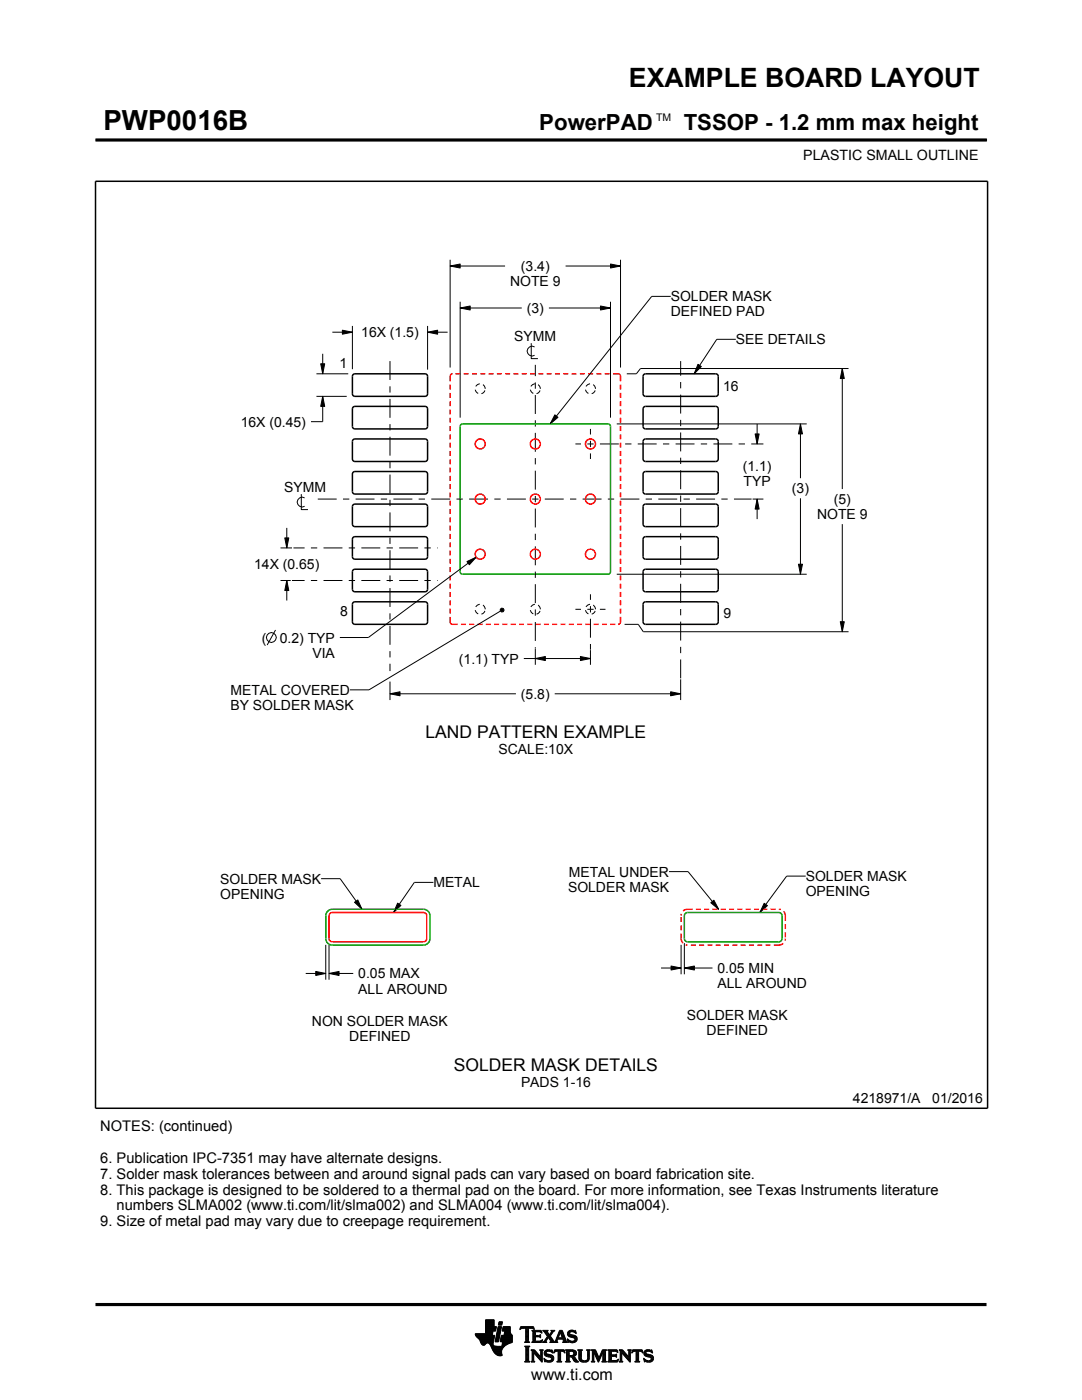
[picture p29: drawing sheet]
<svg xmlns="http://www.w3.org/2000/svg" width="216mm" height="279mm" viewBox="0 0 216 279" stroke-linecap="round" stroke-linejoin="round" font-family="sans-serif">
<defs><g id="words">
<text font-size="5.5" x="20.6" y="26">PWP0016B</text>
<text font-size="5.3" x="125.5" y="17.4">EXAMPLE BOARD LAYOUT</text>
<g font-size="4.4">
<text x="107.6" y="26">PowerPAD</text>
<text x="136.4" y="26">TSSOP - 1.2 mm max height</text>
</g>
<g font-size="3.5">
<text x="84.9" y="147.3">LAND PATTERN EXAMPLE</text>
<text x="90.6" y="213.7">SOLDER MASK DETAILS</text>
</g>
<text font-size="3.2" x="106" y="275.3">www.ti.com</text>
<g font-size="2.9">
<text x="20" y="225.8">NOTES: (continued)</text>
<text x="20" y="232.1">6. Publication IPC-7351 may have alternate designs.</text>
<text x="20" y="235.2">7. Solder mask tolerances between and around signal pads can vary based on board fabrication site.</text>
<text x="20" y="238.4">8. This package is designed to be soldered to a thermal pad on the board. For more information, see Texas Instruments literature</text>
<text x="20" y="244.7">9. Size of metal pad may vary due to creepage requirement.</text>
<text x="23.3" y="241.5">numbers SLMA002 (www.ti.com/lit/slma002) and SLMA004 (www.ti.com/lit/slma004).</text>
</g>
<g font-size="2.8">
<text x="160.3" y="32">PLASTIC SMALL OUTLINE</text>
<text x="101.8" y="57.1">NOTE 9</text>
<text x="103.9" y="54.1">(3.4)</text>
<text x="105.1" y="62.5">(3)</text>
<text x="133.8" y="60.1">SOLDER MASK</text>
<text x="133.8" y="63.1">DEFINED PAD</text>
<text x="72.1" y="67.3">16X (1.5)</text>
<text x="102.6" y="68.1">SYMM</text>
<text x="146.8" y="68.7">SEE DETAILS</text>
<text x="67.8" y="73.4">1</text>
<text x="144.3" y="78">16</text>
<text x="48" y="85.2">16X (0.45)</text>
<text x="148.2" y="93.9">(1.1)</text>
<text x="56.7" y="98.2">SYMM</text>
<text x="148.4" y="96.9">TYP</text>
<text x="158" y="98.4">(3)</text>
<text x="166.4" y="100.6">(5)</text>
<text x="163" y="103.6">NOTE 9</text>
<text x="50.7" y="113.6">14X (0.65)</text>
<text x="67.9" y="123">8</text>
<text x="144.4" y="123.3">9</text>
<text x="52.2" y="128.2">(</text>
<text x="55.8" y="128.2">0.2) TYP</text>
<text x="62.3" y="131.2">VIA</text>
<text x="91.6" y="132.4">(1.1) TYP</text>
<text x="46" y="138.7">METAL COVERED</text>
<text x="46" y="141.7">BY SOLDER MASK</text>
<text x="103.9" y="139.5">(5.8)</text>
<text x="99.5" y="150.4">SCALE:10X</text>
<text x="43.9" y="176.4">SOLDER MASK</text>
<text x="43.9" y="179.4">OPENING</text>
<text x="86.5" y="177.1">METAL</text>
<text x="113.3" y="178">SOLDER MASK</text>
<text x="113.5" y="175">METAL UNDER</text>
<text x="160.8" y="175.8">SOLDER MASK</text>
<text x="160.8" y="178.8">OPENING</text>
<text x="71.5" y="195.3">0.05 MAX</text>
<text x="143.2" y="194.2">0.05 MIN</text>
<text x="143.2" y="197.2">ALL AROUND</text>
<text x="71.5" y="198.3">ALL AROUND</text>
<text x="137" y="203.6">SOLDER MASK</text>
<text x="62.2" y="204.7">NON SOLDER MASK</text>
<text x="69.7" y="207.7">DEFINED</text>
<text x="141" y="206.6">DEFINED</text>
<text x="104" y="216.8">PADS 1-16</text>
<text x="170.2" y="220.2">4218971/A</text>
<text x="186" y="220.2">01/2016</text>
</g>
<text font-size="2.1" x="130.9" y="24.2">TM</text>
</g></defs>
<g fill="#000">
<path d="M89.8 53.1l2-.4v.8zM121.8 52.7l2 .4-2 .4zM64.4 79.1l.4 2h-.8zM64 72.6h.8l-.4 2zM68.3 65.9l2 .4-2 .4zM85.3 66.3l2-.4v.8zM91.8 61.5l2-.4v.8zM119.8 61.1l2 .4-2 .4zM139.3 72.7l.6 .4-1.4 1.5zM168.1 73.5l.4 2h-.8zM110.7 82.8l.6 .5-1.5 1.3zM150.7 86.6h.8l-.4 2z"/>
<path d="M151.1 99.6l.4 2h-.8zM159.7 84.6l.4 2h-.8zM56.8 107.4h.8l-.4 2zM57.2 115.9l.4 2h-.8zM93.2 112.1l1.8-.9-1.3 1.5zM159.3 112.6h.8l-.4 2zM77.8 138.5l2-.4v.8zM99.8 121.6l.3-.2h.3l.2 .4-.2 .3h-.3l-.3-.2zM106.8 131.4l2-.4v.8zM115.8 131l2 .4-2 .4zM133.8 138.1l2 .4-2 .4zM167.7 124.1h.8l-.4 2z"/>
<path d="M63 193.9l2 .4-2 .4zM65.7 194.3l2-.4v.8zM70.7 180.1l.7-.5 .8 1.9zM79.3 180.2l.7 .5-1.5 1.4zM133.9 192.8l2 .4-2 .4zM136.6 193.2l2-.4v.8zM141.8 180.2l.7-.5 .9 1.8zM152.5 180.3l.6 .4-1.5 1.4z"/>
</g>
<g fill="none" stroke="#000" stroke-width=".2">
<path d="M19.1 27.9h177.7M196.8 27.7v.5M89.8 53.1l2-.4v.8zM89.8 51.8v21.6M89.8 53.1h11M112.9 53.1h10.9M121.8 52.7l2 .4-2 .4zM123.8 51.8v21.6M133.8 59.1h-3.8l-20.2 25.5M63.1 74.6h6.4M63.1 79.1h6.1M64 72.6h.8l-.4 2z"/>
<path d="M64.4 79.1l.4 2h-.8zM64.4 70.6v4M64.4 79.1v5.1h-2.3M66.3 66.3h4M68.3 65.9l2 .4-2 .4zM70.3 65v8.7M85.3 66.3l2-.4v.8zM85.3 65v8.8M85.3 66.3h4M91.8 61.5l2-.4v.8zM91.8 60.2v23.2M91.8 61.5h12.3"/>
<path d="M106 68.5v3.1h1.3M106.7 69.2a.98 .98 0 0 0-1.5 .9 .98 .98 0 0 0 1.5 .8M109.5 61.5h12.3M119.8 61.1l2 .4-2 .4zM121.8 60.2v23.2M139.3 72.7l.6 .4-1.4 1.5zM146.8 67.7h-3.8l-4.5 6.9M168.1 73.5l.4 2h-.8zM168.1 73.5v24.1M169.3 73.5h-41.5l-.8 1.1h-1.9M60.1 98.6v3.1h1.4M60.8 99.4a.98 .98 0 0 0-1.5 .8 .98 .98 0 0 0 1.5 .8"/>
<path d="M110.7 82.8l.6 .5-1.5 1.3zM123.1 84.6h37.9M149.9 88.6h2.4M150.2 99.6h2.1M150.7 86.6h.8l-.4 2zM151.1 99.6l.4 2h-.8zM151.1 84.6v4M151.1 99.6v4M159.7 84.6l.4 2h-.8zM159.7 84.6v10.8M159.7 99.4v15.2M56 109.4h2.3"/>
<path d="M56 115.9h2M56.8 107.4h.8l-.4 2zM57.2 115.9l.4 2h-.8zM57.2 105.4v4M57.2 115.9v4M93.2 112.1l1.8-.9-1.3 1.5zM95 111.2l-21.5 16h-5.7M123.1 114.6h37.9M159.3 112.6h.8l-.4 2zM168.1 104.6v21.5M55 125.7l-1.7 3M77.8 138.5l2-.4v.8z"/>
<path d="M77.8 138.5h25.1M77.8 136v3.7M99.8 121.6l.3-.2h.3l.2 .4-.2 .3h-.3l-.3-.2zM99.8 122l-26.2 15.7h-3.8M104.5 131.4h13.3M106.8 131.4l2-.4v.8zM106.8 129.5v3.2M110.7 138.5h25.1M115.8 131l2 .4-2 .4zM117.8 129.7v3M124.6 124.6h2.8l1 1.5h40.9M133.8 138.1l2 .4-2 .4z"/>
<path d="M135.8 135.6v4.1M167.7 124.1h.8l-.4 2zM64.1 175.4h3.8l4.3 6.1M86.5 176.1h-3.8l-4.2 6M133.5 174h3.8l6.1 7.5M160.8 174.8h-3.8l-5.4 7.3M61 194.3h4M63 193.9l2 .4-2 .4zM65 188.6v6.9M65.7 194.3l2-.4v.8zM65.7 188.6v6.9M65.7 194.3h4.8"/>
<path d="M70.7 180.1l.7-.5 .8 1.9zM79.3 180.2l.7 .5-1.5 1.4zM131.9 193.2h4M133.9 192.8l2 .4-2 .4zM135.9 188.6v5.8M136.6 193.2l2-.4v.8zM136.6 188.2v6.2M136.6 193.2h5.6M141.8 180.2l.7-.5 .9 1.8zM152.5 180.3l.6 .4-1.5 1.4zM94.8 266.2h3.5M94.8 266.3h3.5"/>
<path d="M94.9 266.4h3.3M94.9 266.5h3.8l-.2 1.2M94.9 266.5h3.8M95 266.6h3.7M95 266.7h3.7M95.1 266.8h3.6M95.2 266.9h3.4M95.3 267h3.3M95.4 267.1h3.2M95.5 267.2h3.1M95.6 267.3h3M95.7 267.4h2.8"/>
<path d="M95.7 267.5h2.8M95.7 267.5l.4 .7 .3 .3 .3-.1 .5-.4 .4 .1 .8 1.5M95.8 267.6h2.7M95.8 267.7h2.7M95.9 267.8h2.6M95.9 267.9h2.5M95.9 268h2.5M96 268h1.1M96 268.1h1M96.1 268.2h.8M96.1 268.3h.7M96.2 268.4h.6"/>
<path d="M96.3 268.4h.4M96.9 266.1h1.4M96.9 266h1.4M96.9 265.9h1.4M96.9 265.8h1.5M96.9 265.7h1.5M96.9 264.7l2.2 .1-.2 .9h-.5l-.2 .8M96.9 265.6h2M96.9 265.5h2M96.9 265.4h2M96.9 265.3h2.1M96.9 265.2h2.1"/>
<path d="M96.9 265.1h2.1M96.9 265h2.1M96.9 264.9h2.1M96.9 264.8h2.2M96.9 264.6h1.7M96.9 264.5h1.7M96.9 264.4h1.7M96.9 264.3h1.7M96.9 264.2h1.7M96.9 264.1h1.7M96.9 264h1.7M96.9 263.9h1.7"/>
<path d="M96.9 263.8h1.7M96.9 263.7h1.7M96.9 263.6h1.7M96.9 263.5h1.7M96.9 263.4h1.7M97.5 268h.9M97.6 268.1h.8M97.7 268.2h.7M97.7 268.3h.7M97.8 268.4h.6M97.9 268.5h.6M97.9 268.6h.7"/>
<path d="M98 268.7h1.1M98 268.8h2.6M98 268.8h2.5M98.1 268.9h2.3M98.1 269h2.3M98.1 269.1h2.2M98.2 269.2h2.1M98.2 269.2h2M98.2 269.3h2M98.3 269.4h1.9M98.3 269.5h1.8M98.4 269.6h1.7"/>
<path d="M98.4 269.6l.6 .7 .6 .3 .6-.1-.1-.7M98.4 268v.4l.3 .2 2 .1M98.5 269.7h1.6M98.5 267.7l-.1 .3M98.5 269.8h1.6M98.6 269.9h1.5M98.6 264.8v-1.4h-1.7v2.8h-2.1l.2 .5 .7 .8M98.6 270h1.5M98.7 270h1.4M98.8 270.1h1.3M98.8 267.7h.7M98.8 267.6h.7"/>
<path d="M98.8 267.5h.7M98.9 270.2h1.2M98.9 267.4h.7M98.9 267.3h.7M98.9 267.2h.7M98.9 267.1h.7M98.9 267h.7M98.9 270.3h1.3M99 266.9h.6M99 266.9h.7M99 266.8h.7M99 266.7h.7"/>
<path d="M99 266.6h.7M99 266.5h.7M99.1 270.4h1.1M99.1 266.4h.7M99.1 266.3h.7M99.1 266.2h.7M99.1 266.1h.7M99.1 266h.7M99.2 265.9h.7M99.2 265.8h.7M99.2 270.4h1M99.2 265.7h.7"/>
<path d="M99.2 265.6h.7M99.2 265.5h.7M99.3 265.4h.6M99.3 265.4h.7M99.3 265.3h.7M99.3 265.2h.7M99.3 265.1h.7M99.3 265h.7M99.4 270.5h.8M99.4 264.9h.7M99.4 264.8h.7M99.4 264.8h.7l-.6 3h-.7z"/>
<path d="M99.5 264.4h.6M99.5 264.3h.7M99.5 264.2h.7M99.5 264.1h.7M99.5 264h.7M99.5 263.9h.7M99.6 263.8h.7M99.6 263.8h.7l-.2 .7h-.7zM99.8 270.6h.1M99.8 267.7h2.4M99.8 267.6h2.4M99.8 267.5h2.4"/>
<path d="M99.9 267.4h2.3M99.9 267.3h2.3M99.9 267.2h2.3M99.9 267.1h2.3M99.9 267h2.3M99.9 266.9h2.3M100 266.9h2.2M100 266.8h2.2M100 266.7h2.2M100 266.6h2.2M100 266.5h2.2M100.1 268.6h.7"/>
<path d="M100.2 268.5h.7M100.2 268.4h.8M100.2 268.4h.9M100.2 268.3h1M100.2 268.2h1.2M100.2 265.6h1.6M100.2 268.1h1.4M100.2 265.5h1.6M100.2 268h1.6M100.3 265.4h1.5M100.3 268h1.7M100.3 267.9h1.9"/>
<path d="M100.3 265.3h1.5M100.3 267.8h1.9M100.3 265.2h1.5M100.3 265.1h1.5M100.3 265h1.5M100.4 264.9h1.4M100.4 264.8h1.4M100.6 266.5l.1-.8h-.5l.2-.9h1.4l.1 1.1 .3 .6v1.4l-1.3 .6M100.6 266.4h1.5M100.6 266.3h1.4M100.6 266.2h1.4M100.6 266.1h1.3"/>
<path d="M100.7 266h1.2M100.7 265.9h1.2M100.7 265.8h1.1M100.7 265.7h1.1M100.9 268.5l-.6 .6-.2 .7M102.2 266.5h-2.2l-.2 1.1 .1 .2h.4l-.2 .9M103.7 265.3h.1M103.8 265.2h.2M103.8 265h2.8M103.8 264.9h2.7M103.9 264.8h2.6M104.7 267.8h1"/>
<path d="M104.7 271.8h1.1M104.7 268.7h1M104.8 267.7h.7M104.8 271.7h.8M104.9 265.2h.6M104.9 268.9h.6M104.9 267.6h.6M104.9 267.5v-2.3l-.7-.1-.4 .3 .1-.6h2.6l.1 .6-.4-.3-.7 .1v2.3M104.9 267.5l-.2 .3M104.9 267.5h.6M104.9 267.4h.6M104.9 267.3h.6"/>
<path d="M104.9 267.2h.6M104.9 267.1h.6M104.9 267h.6M104.9 266.8h.6M104.9 266.7h.6M104.9 266.6h.6M104.9 266.5h.6M104.9 266.4h.6M104.9 266.3h.6M104.9 266.2h.6M104.9 266.1h.6M104.9 265.9h.6"/>
<path d="M104.9 265.8h.6M104.9 265.7h.6M104.9 265.6h.6M104.9 265.5h.6M104.9 265.4h.6M104.9 265.3h.6M104.9 271.5h.6M104.9 269h.6M104.9 271.4h.6M104.9 271.4v-2.4l-.2-.4h1.1l-.3 .4v2.4M104.9 271.4l-.2 .4h1.1l-.3-.4M104.9 271.3h.6"/>
<path d="M104.9 271.2h.6M104.9 271.1h.6M104.9 271h.6M104.9 270.9h.6M104.9 270.8h.6M104.9 270.6h.6M104.9 270.5h.6M104.9 270.4h.6M104.9 270.3h.6M104.9 270.2h.6M104.9 270.1h.6M104.9 270h.6"/>
<path d="M104.9 269.9h.6M104.9 269.8h.6M104.9 269.6h.6M104.9 269.5h.6M104.9 269.4h.6M104.9 269.3h.6M104.9 269.2h.6M104.9 269.1h.6M105.5 267.5l.2 .3M105.7 267.8h-1M105.9 271.8h.8M105.9 269.4h.8"/>
<path d="M106.1 269.5h.7M106.1 267.8h2M106.1 271.7h.5M106.2 269.6h.7M106.2 271.5h.3M106.2 265.6h1.8M106.2 269.8h.8M106.2 271.4h.3M106.2 269.8l-.3-.4h.8l1.2 1.4M106.2 271.4l-.3 .4h.8l-.2-.4M106.2 271.3h.3M106.2 271.2h.3"/>
<path d="M106.2 271.1h.3M106.2 271h.3M106.2 270.9h.3M106.2 270.8h.3M106.2 270.6h.3M106.2 270.5h.3M106.2 270.4h.3M106.2 270.3h.3M106.2 270.2h.3M106.2 270.1h.3M106.2 270h1M106.2 269.9h.9"/>
<path d="M106.2 269.8v1.6M106.3 267.7h1.8M106.3 265.7h1.8M106.3 267.6h.6M106.3 265.8h.6M106.3 267.5l-.2 .3M106.3 267.5h.5M106.3 267.4h.5M106.3 267.3h.5M106.3 267.2h.5M106.3 267.1h.5M106.3 267h.5"/>
<path d="M106.3 266.8h.5M106.3 266.7h1.6M106.3 266.6h1.6M106.3 266.5h.5M106.3 266.4h.5M106.3 266.3h.5M106.3 266.2h.5M106.3 266.1h.5M106.3 265.9h.5M106.4 265.2h.2M106.5 270h.1M106.5 270v1.4"/>
<path d="M106.5 265.3h.1M106.6 270.1h.7M106.7 270.2h.7M106.8 270.3h.7M106.8 265.9l.1-.1h.7l.6 .2-.2-.5h-1.9l.2 .3v1.7M106.8 265.9v.6h.8l.3-.2v.7l-.3-.2h-.8l.1 .8h.9l.5-.2M106.9 270.4h.7M107 270.5h.7M107.1 270.6h.7M107.2 270.8h1M107.3 270.9h.9M107.4 271h.8"/>
<path d="M107.5 271.1h.7M107.6 271.2h.6M107.6 266.5h.3M107.7 271.3h.5M107.7 269.4h.7M107.7 266.8h.2M107.7 267.6h.5M107.8 266.4h.1M107.8 271.4h.4M107.8 267h.1M107.8 265.8h.3M107.8 269.5h.5"/>
<path d="M107.9 271.5h.3M107.9 269.6h.3M107.9 269.8h.3M107.9 270.6h.3M107.9 270.5h.3M107.9 270.4h.3M107.9 270.3h.3M107.9 270.2h.3M107.9 270.1h.3M107.9 270h.3M107.9 269.9h.3M107.9 269.8v1"/>
<path d="M108 271.7h.2M108 265.9h.1M108 267.5h.2M108.1 271.8h.1M108.1 266.1h.1M108.2 267.4h.1M108.2 269.8l.2-.4h-.7l.2 .4M108.2 269.8v2.1l-1.7-1.9M108.2 267.8h.9M108.3 267.4l-.2 .5-2-.1M108.3 265.6h1M108.5 267.7h.5"/>
<path d="M108.5 271.1l.2 .7 .2-.1 .6 .2 .7-.2 .3-.6M108.5 271.1h.1M108.5 265.7h.7M108.5 271.2h.2M108.6 271.3h.2M108.6 270.1l.2 .5 1.1 .3 .1 .3-.1 .3h-.5l-.9-.4M108.6 270.1h.4M108.6 270h.4M108.6 270.2h.6M108.6 267.6h.4M108.6 271.4h.4M108.6 269.9h.4"/>
<path d="M108.6 270.3h1M108.6 265.8h.7M108.6 271.5h.8M108.6 269.8h.5M108.7 271.7h1.5M108.7 270.4h1.3M108.7 267.5h.3M108.7 271.8h.1M108.7 265.9h.6M108.7 269.6h1.5M108.8 267.4h.3M108.8 270.5h1.5"/>
<path d="M108.8 266.1h.6M108.8 269.5h1.4M108.8 267.3h.4M108.9 266.2h.6M108.9 267.2h.4M108.9 266.3h.6M108.9 270.6h1.5M109 267.1h.3M109 270l.2 .2 1.1 .3 .2 .6M109 270l.1-.3h.4l.8 .3-.1-.6-.2 .1-.6-.1-.6 .2-.2 .5M109 266.4h1M109.1 271.8h.9"/>
<path d="M109.1 269.4h.7M109.1 267h.9M109.1 266.5h.8M109.1 267.8h-.9M109.2 266.8h.8M109.2 266.6h.6M109.2 266.7h.7M109.2 266.7l-.6 1-.4 .1M109.3 270.8h1.1M109.5 267.1h.6M109.6 267.2h.6M109.7 271.5h.7"/>
<path d="M109.7 267.3h.6M109.7 267.8l.2-.1-.5-.8-.4 .8 .1 .1M109.7 267.8h1.6M109.7 266.3h.4M109.7 267.4h.6M109.8 270.9h.7M109.8 266.2h.3M109.8 266.6l.9 1.2 1-2.3h.5l.8 2.1 .3 .2M109.8 267.5h.6M109.9 266.1h.3M109.9 269.8h.4M109.9 267.6h.6"/>
<path d="M109.9 267.7h.7M109.9 271.4h.5M109.9 265.9h.4M110 271h.5M110 265.6h.7M110 265.9l.1-.2-.2-.2h.8l-.9 1.1M110 265.9l-.4 .5-.4-.6 .2-.3h-1.1l.9 1.2M110 271.3h.5M110 265.8h.4M110 271.1h.5M110 271.2h.5M110.1 269.4h.1"/>
<path d="M110.1 265.7h.4M110.1 269.9h.2M110.2 270h.1M110.5 270h.1M110.5 269.9h.2M110.5 269.8h.3M110.6 269.6h2.1M110.6 269.5h2M110.6 269.4h2M110.7 267.7h.5M110.8 267.6h.4M110.9 267.5h.3"/>
<path d="M110.9 267.4h.3M111 267.3h.3M111 267.2h1.8M111 267.1h1.8M111.1 267h.3M111.1 271.8h1M111.1 266.8h.4M111.2 266.7h.3M111.2 267.5v.3h.1M111.2 267.5l.1-.2h1l.1 .2M111.2 266.6h.3M111.3 266.5h.3"/>
<path d="M111.3 271.7h.6M111.3 266.4h.3M111.3 271.5h.6M111.3 267.8h-1.6M111.3 269.8h.6M111.4 266.3h.3M111.4 271.4h.5M111.4 270.1h.5M111.4 270h.5M111.4 269.9h.5M111.4 270.5h.5M111.4 270.4h.5"/>
<path d="M111.4 270.3h.5M111.4 270.2h.5M111.4 271.1h.5M111.4 271h.5M111.4 270.9h.5M111.4 270.8h.5M111.4 270.6h.5M111.4 271.4l-.1-1.7h-.4l-.4 .4 .2-.7h1.9l.1 .7-.4-.4h-.4v1.7M111.4 271.4l-.3 .4h1l-.2-.4M111.4 271.3h.5M111.4 271.2h.5M111.4 266.2h.3"/>
<path d="M111.4 266.1h.4M111.5 265.9h.9M111.5 265.8h.8M111.6 265.7h.7M111.6 265.6h.6M111.8 265.9l.4 1.1h-.8zM111.9 266.1h.5M111.9 266.2h.5M111.9 266.3h.6M112 266.4h.5M112 266.5h.6M112.1 266.6h.5"/>
<path d="M112.1 266.7h.6M112.1 266.8h.6M112.2 267h.5M112.2 267.8h1.1M112.3 267.3h.6M112.3 267.4h.6M112.4 267.5h.6M112.4 267.5v.3h-.2M112.4 269.8h.3M112.4 267.6h.6M112.4 267.7h.7M112.6 269.9h.1"/>
<path d="M112.6 270h.2M112.8 271.8h1M112.8 269.4h1.6M113 269.5h1.7M113 271.7h.7M113 269.6h1.9M113 271.5h.6M113 269.8h.6M113 271.4h.6M113 271.4l-.2 .4h1l-.2-.4M113 271.3h.6M113 271.2h.6"/>
<path d="M113 271.1h.6M113 271h.6M113 270.9h.6M113 270.8h1.5M113 270.6h1.6M113 270.5h1.8M113 270.4h.6M113 270.3h.6M113 270.2h.6M113 270.1h.6M113 270h.6M113 269.9h.6"/>
<path d="M113 269.8v1.6M113 269.8l-.2-.4h1.5l.6 .2 .1 .5M113.2 267.3h.2M113.2 267.4h.3M113.2 266.2l.3 .5 1 .3 .2 .3M113.2 266.2h.5M113.2 266.3h.6M113.2 266.1h.5M113.3 267.5h.3M113.3 267.8h-1.1M113.3 266.4h.9M113.3 265.9h.4"/>
<path d="M113.3 267.6h.6M113.3 266.5h1.3M113.3 267.7h1.6M113.3 265.8h.5M113.3 267.8h.2M113.4 266.6h1.5M113.4 265.7h1.5M113.5 266.7h1.5M113.5 265.6h1.4M113.6 269.9l.1-.2h.5l.3 .4M113.6 269.9v.6M113.7 267.8h1.1"/>
<path d="M113.8 266.8h1.3M113.8 265.5h.6M114 268h.4M114.1 270.9h.6M114.2 271h.6M114.2 271.1h.7M114.3 271.2h.6M114.3 267h.8M114.3 269.8h.7M114.3 270.4h.6M114.4 271.3h.6M114.4 271.3l.4 .5h.7"/>
<path d="M114.4 271.3l-.3-.4-.5-.1v.6M114.4 270.7l1.1 1.1M114.4 270.7h.1M114.4 271.4h.7M114.4 269.9h.6M114.4 270.3h.6M114.5 267.6h.5M114.5 270.2h.5M114.5 270h.5M114.5 265.8h.4M114.5 270.1h.5M114.5 270.1l-.2 .3-.3 .1"/>
<path d="M114.5 271.5h.7M114.6 271.7h.7M114.6 267.1h.6M114.6 267.5h.5M114.7 267.2h.5M114.7 267.4h.5M114.7 265.9h.3M114.7 267.3h.5M114.7 271.8h.8M114.8 266.1h.2M114.9 266.2h.1M114.9 266.2l-.7-.4h-.4l-.1 .2 .1 .3 1.1 .4 .3 .5"/>
<path d="M114.9 266.2l-.1-.7-.2 .1-.5-.1-.6 .2-.3 .5M115 270.1l-.1 .4-.5 .2M115.2 267.2l-.3 .6-.7 .2-.6-.2-.2 .1-.2-.7 .9 .5 .4-.1 .2-.3M115.3 269.4h.9M115.4 269.5h.7M115.5 269.6h.5M115.5 269.8h.5M115.5 269.8v1.4l.4 .5 .6 .2 .6-.1 .4-.3 .1-.5M115.5 271h.5M115.5 270.9h.5M115.5 270.8h.5M115.5 270.6h.5"/>
<path d="M115.5 270.5h.5M115.5 270.4h.5M115.5 270.3h.5M115.5 270.2h.5M115.5 270.1h.5M115.5 270h.5M115.5 269.9h.5M115.5 271.1h.5M115.5 271.2h.5M115.5 271.3h.6M115.6 271.4h.6M115.7 271.5h.8"/>
<path d="M115.8 271.7h1.5M116 271l.2 .4 .5 .2 .4-.2 .2-.4M116 269.8l.2-.4h-.9l.2 .4M116 269.8v1.2M116 271.8h1.1M116.8 271.5h.6M117 269.4h.8M117.1 271.4h.4M117.2 269.5h.5M117.2 271.3h.4M117.2 269.6h.4M117.2 271.2h.4"/>
<path d="M117.2 271.1h.4M117.3 269.8h.3M117.3 271h.3M117.3 270.9h.3M117.3 270.8h.3M117.3 270.6h.3M117.3 270.5h.3M117.3 270.4h.3M117.3 270.3h.3M117.3 270.2h.3M117.3 270.1h.3M117.3 270h.3"/>
<path d="M117.3 269.9h.3M117.6 269.8l.2-.4h-.8l.2 .3 .1 1.3M117.6 269.8v1.2M118 271.8h.7M118 269.4h.8M118.1 269.5h.8M118.1 271.7h.5M118.2 269.6h.7M118.2 271.5h.3M118.2 269.8h.8M118.2 271.4h.3M118.2 271.4l-.2 .4h.7l-.2-.4"/>
<path d="M118.2 271.3h.3M118.2 271.2h.3M118.2 271.1h.3M118.2 271h.3M118.2 270.9h.3M118.2 270.8h.3M118.2 270.6h.3M118.2 270.5h.3M118.2 270.4h.3M118.2 270.3h.3M118.2 270.2h.3M118.2 270.1h.3"/>
<path d="M118.2 270h.9M118.2 269.9h.8M118.2 269.8v1.6M118.6 270.1h.5M118.6 270.2h.6M118.7 270.3h.5M118.7 270.4h.6M118.8 270.5h.5M118.8 270.6h.6M118.9 270.8h.5M118.9 270.9h.6M119 271h.8"/>
<path d="M119 271.1h.8M119.1 271.2h.6M119.1 271.3h.6M119.2 271.4h.4M119.2 271.5h.4M119.3 271.7h.2M119.3 271.8h.2M119.6 270.9h.3M119.6 270.8h.3M119.7 270.6h.3M119.7 270.5h.3M119.8 270.4h.3"/>
<path d="M119.8 270.3h.3M119.9 270.2h.3M119.9 270.1h.3M120 270h.8M120 269.9h.8M120 269.8h.8M120.1 271.8h1M120.1 269.6h.7M120.1 269.5h.8M120.2 269.4h.9M120.2 271.7h.7M120.3 271.5h.5"/>
<path d="M120.3 271.4h.5M120.3 271.4l-.2 .4h1l-.3-.4M120.3 271.4v-1.5l-.9 2-.9-2v1.5M120.3 271.3h.5M120.3 271.2h.5M120.3 271.1h.5M120.3 271h.5M120.3 270.9h.5M120.3 270.8h.5M120.3 270.6h.5M120.3 270.5h.5M120.3 270.4h.5"/>
<path d="M120.3 270.3h.5M120.3 270.2h.5M120.3 270.1h.5M120.8 269.8l.3-.4h-.9l-.7 1.6-.7-1.6h-.8l.2 .4M120.8 269.8v1.6M121.2 271.8h2M121.2 269.4h1.9M121.4 269.5h1.8M121.4 271.7h1.9M121.5 269.6h1.7M121.5 271.5h1.8M121.5 269.8h.5"/>
<path d="M121.5 271.4h.5M121.5 269.9h.5M121.5 269.8v1.6M121.5 269.8l-.3-.4h1.9l.2 .6M121.5 270.3h.5M121.5 270.2h.5M121.5 270.1h.5M121.5 270h.5M121.5 270.9h.5M121.5 270.8h.5M121.5 270.6h1.5M121.5 270.5h1.5"/>
<path d="M121.5 270.4h1.5M121.5 271.3h.5M121.5 271.2h.5M121.5 271.1h.5M121.5 271h.5M122.6 270.4l.4-.2v.7l-.2-.2h-.8v.8h.2M122.9 270.8h.1M122.9 270.3h.1M123 269.8h.3M123.1 271.4h.3M123.2 269.9h.1M123.3 270h.1"/>
<path d="M123.3 270l-.4-.3h-.8l-.1 .7M123.3 271.3h.1M123.4 271.2h.1M123.4 271.2l-.3 .3h-.4M123.4 271.2l-.2 .6h-2l.3-.4M123.5 271.8h.8M123.5 269.4h.7M123.6 269.5h.7M123.7 271.7h.5M123.7 269.6h.7M123.7 271.5h.4M123.7 269.8h.8"/>
<path d="M123.7 271.4h.4M123.7 271.4l-.2 .4h.8l-.2-.4M123.7 271.3h.4M123.7 271.2h.4M123.7 271.1h.4M123.7 271h.4M123.7 270.9h.4M123.7 270.8h.4M123.7 270.6h.4M123.7 270.5h.4M123.7 270.4h.4M123.7 270.3h.4"/>
<path d="M123.7 270.2h.4M123.7 270.1h.4M123.7 270h1M123.7 269.9h.9M123.7 269.8v1.6M124.1 270v1.4M124.1 270h.1M124.2 270.1h.6M124.2 270.2h.7M124.3 270.3h.7M124.4 270.4h.7M124.5 270.5h.7"/>
<path d="M124.6 270.6h.7M124.7 270.8h1.1M124.8 270.9h1M124.9 271h.9M125 271.1h.8M125.1 271.2h.7M125.2 271.3h.6M125.2 269.4h.8M125.3 271.4h.5M125.4 269.5h.5M125.4 271.5h.4M125.4 269.6h.4"/>
<path d="M125.5 269.8h.3M125.5 269.8l-.1 1-1.2-1.4h-.7l.2 .4M125.5 269.9h.3M125.5 270.2h.3M125.5 270.1h.3M125.5 270h.3M125.5 270.4h.3M125.5 270.3h.3M125.5 270.6h.3M125.5 270.5h.3M125.5 271.7h.3M125.6 271.8h.2"/>
<path d="M125.8 269.8l.2-.4h-.8l.3 .4M125.8 269.8v2.1l-1.7-1.9M126 270h.1M126.1 269.9h.1M126.1 269.8h.3M126.1 269.6h2.1M126.2 269.5h2M126.2 269.4h2M126.6 271.8h1.1M126.9 271.7h.6M126.9 271.5h.5M126.9 269.8h.5"/>
<path d="M126.9 271.4h.5M126.9 270.1h.5M126.9 270h.5M126.9 269.9h.5M126.9 270.5h.5M126.9 270.4h.5M126.9 270.3h.5M126.9 270.2h.5M126.9 271.1h.5M126.9 271h.5M126.9 270.9h.5M126.9 270.8h.5"/>
<path d="M126.9 270.6h.5M126.9 271.4v-1.7h-.5l-.3 .4 .1-.7h1.9l.2 .7-.4-.4h-.5v1.7M126.9 271.4l-.3 .4h1.1l-.3-.4M126.9 271.3h.5M126.9 271.2h.5M128 269.8h.3M128.1 269.9h.2M128.2 270h.1M128.4 271.1l.2 .7 .2-.1 .6 .2 .7-.2 .3-.6M128.4 271.1h.1M128.4 271.2h.2M128.5 271.3h.2"/>
<path d="M128.5 270.1l.1 .4 .5 .3M128.5 270.1h.4M128.5 270h.4M128.5 270.2h.6M128.5 271.4h.4M128.5 269.9h.4M128.5 270.3h1M128.5 271.5h.8M128.5 269.8h.5M128.6 271.7h1.5M128.6 270.4h1.3M128.6 271.8h.1"/>
<path d="M128.6 269.6h1.5M128.7 270.5h1.5M128.7 269.5h1.4M128.8 270.6h1.5M128.9 270l.1-.3h.4l.8 .3-.1-.6-.2 .1-.6-.1-.6 .2-.2 .5M128.9 270l.2 .2 1.1 .3 .2 .6M128.9 271.8h1M129 269.4h.7M129.1 270.8l.7 .2 .1 .4-.7 .1-.8-.4M129.2 270.8h1.1M129.6 271.5h.7M129.6 270.9h.8"/>
<path d="M129.8 269.8h.4M129.8 271.4h.5M129.9 271h.5M129.9 271.3h.5M129.9 271.1h.5M129.9 271.2h.5M129.9 269.4h.2M130 269.9h.2M130.1 270h.1"/>
<circle cx="54.1" cy="127.2" r=".98"/>
</g>
<g fill="none" stroke="#000" stroke-width=".3">
<path d="M19.1 36.2h178v185h-178zM70.6 74.7h14.5l.2 .4-.1 3.8-.4 .2-14.2-.1-.3-.4v-3.5zM128.6 74.7h14.5l.2 .4-.1 3.8-.4 .2-14.2-.1-.3-.4v-3.5zM70.4 94.3l.4-.2h14l.4 .2 .1 .3v3.5l-.1 .3-.4 .2h-14l-.4-.2-.1-.3zM70.4 81.3l.4-.2h14l.4 .2 .1 .3v3.5l-.2 .4-.3 .1h-14l-.2-.1-.3-.4zM70.6 87.7h14.5l.2 .4-.1 3.8-.4 .2-14.2-.1-.3-.4v-3.5zM128.4 94.3l.4-.2h14l.4 .2 .1 .3v3.5l-.1 .3-.4 .2h-14l-.4-.2-.1-.3zM128.4 81.3l.4-.2h14l.4 .2 .1 .3v3.5l-.2 .4-.3 .1h-14l-.2-.1-.3-.4zM128.6 87.7h14.5l.2 .4-.1 3.8-.4 .2-14.2-.1-.3-.4v-3.5zM70.6 113.7h14.5l.2 .4-.1 3.8-.4 .2-14.2-.1-.3-.4v-3.5zM70.6 107.2h14.5l.2 .4-.1 3.8-.4 .2-14.2-.1-.3-.4v-3.5zM70.6 100.7h14.5l.2 .4-.1 3.8-.4 .2-14.2-.1-.3-.4v-3.5z"/>
<path d="M128.4 113.8l.4-.2h14l.3 .1 .2 .4v3.5l-.2 .4-.3 .1h-14l-.2-.1-.3-.4zM128.4 107.3l.4-.2h14l.3 .1 .2 .4v3.5l-.1 .3-.4 .2h-14l-.2-.1-.3-.4zM128.6 100.7h14.5l.2 .4-.1 3.8-.4 .2-14.2-.1-.3-.4v-3.5zM70.6 120.2h14.5l.2 .4-.1 3.8-.4 .2-14.2-.1-.3-.4v-3.5zM128.4 120.3l.4-.2h14l.3 .1 .2 .4v3.5l-.2 .4-.3 .1h-14l-.2-.1-.3-.4z"/>
</g>
<path d="M19 27.9h177.8M19 260.3h177.8" fill="none" stroke="#000" stroke-width=".63" stroke-linecap="butt"/>
<path d="M77.8 72.1v61.8M135.8 135.4v-63.3" fill="none" stroke="#000" stroke-width=".2" stroke-dasharray="1.3 1.3 3.8 1.3" stroke-dashoffset="2.5" stroke-linecap="butt"/>
<g fill="none" stroke="#f00" stroke-width=".3" stroke-dasharray="1 .7" stroke-linecap="butt">
<path d="M89.8 75.1v49M90.3 74.6l-.2 .1-.3 .4M123.3 74.6h-33M123.8 75.1l-.2-.4-.3-.1M89.8 124.1l.3 .4 .2 .1M90.3 124.6h33M123.3 124.6l.3-.1 .2-.4M123.8 124.1v-49M135.9 187.3v-4.5M135.9 187.3a1.3 1.3 0 0 0 1.3 1.3M137.2 181.5h18.2M137.2 181.5a1.3 1.3 0 0 0-1.3 1.3"/>
<path d="M155.4 188.6h-18.2M155.4 188.6a1.3 1.3 0 0 0 1.3-1.3M156.7 182.8v4.5M156.7 182.8a1.3 1.3 0 0 0-1.3-1.3"/>
</g>
<g fill="none" stroke="#000" stroke-width=".2" stroke-dasharray="1.3 1.3 3.8 1.3" stroke-dashoffset=".6" stroke-linecap="butt">
<path d="M106.8 99.6v29.8M106.8 99.6v-26.8M106.8 99.6h-44.4M106.8 99.6h43.2M117.8 88.6v3M117.8 88.6v-3M117.8 88.6h-3M117.8 88.6h31.8M85.3 115.9h-27M85.3 115.9h2M85.3 109.4h-26.7M85.3 109.4h2"/>
<path d="M117.8 121.6h-3M117.8 121.6h3M117.8 121.6v8.1M117.8 121.6v-3"/>
</g>
<path d="M91.9 84.8l.4-.2 29.3 .1 .2 .4-.1 29.3-.4 .2-29.2-.1-.3-.4zM65.5 181.7l.8-.2h18.2a1.3 1.3 0 0 1 1.3 1.3v4.5a1.3 1.3 0 0 1-1.3 1.3h-18.2a1.3 1.3 0 0 1-1.3-1.3v-4.5l.1-.4zM136.7 182.3l.5-.2h18.2a.65 .65 0 0 1 .7 .7v4.5a.65 .65 0 0 1-.7 .7h-18.2a.65 .65 0 0 1-.6-.7v-4.5z" fill="none" stroke="#00a600" stroke-width=".3"/>
<g fill="none" stroke="#f00" stroke-width=".3">
<path d="M65.8 182.3l.5-.2h18.2a.65 .65 0 0 1 .7 .7v4.5a.65 .65 0 0 1-.7 .7h-18.2a.65 .65 0 0 1-.6-.7v-4.5z"/>
<circle cx="95.8" cy="88.6" r="1"/>
<circle cx="95.8" cy="99.6" r="1"/>
<circle cx="106.8" cy="88.6" r="1"/>
<circle cx="106.8" cy="99.6" r="1"/>
<circle cx="117.8" cy="88.6" r="1"/>
<circle cx="117.8" cy="99.6" r="1"/>
<circle cx="95.8" cy="110.6" r="1"/>
<circle cx="106.8" cy="110.6" r="1"/>
<circle cx="117.8" cy="110.6" r="1"/>
</g>
<path d="M96.8 77.6a1 1 0 0 0-1.4-.9 1 1 0 0 0-.3 1.6 1 1 0 0 0 1.6-.3l.1-.4M107.8 77.6a1 1 0 0 0-1.4-.9 1 1 0 0 0-.3 1.6 1 1 0 0 0 1.6-.3l.1-.4M118.8 77.6a1 1 0 0 0-1.4-.9 1 1 0 0 0-.3 1.6 1 1 0 0 0 1.6-.3l.1-.4M96.8 121.6a1 1 0 0 0-1.4-.9 1 1 0 0 0-.3 1.6 1 1 0 0 0 1.6-.3l.1-.4M107.8 121.6a1 1 0 0 0-1.4-.9 1 1 0 0 0-.3 1.6 1 1 0 0 0 1.6-.3l.1-.4M118.8 121.6a1 1 0 0 0-1.4-.9 1 1 0 0 0-.3 1.6 1 1 0 0 0 1.6-.3l.1-.4" fill="none" stroke="#000" stroke-width=".2" stroke-dasharray="1 .7" stroke-linecap="butt"/>
<use href="#words"/>
</svg>
